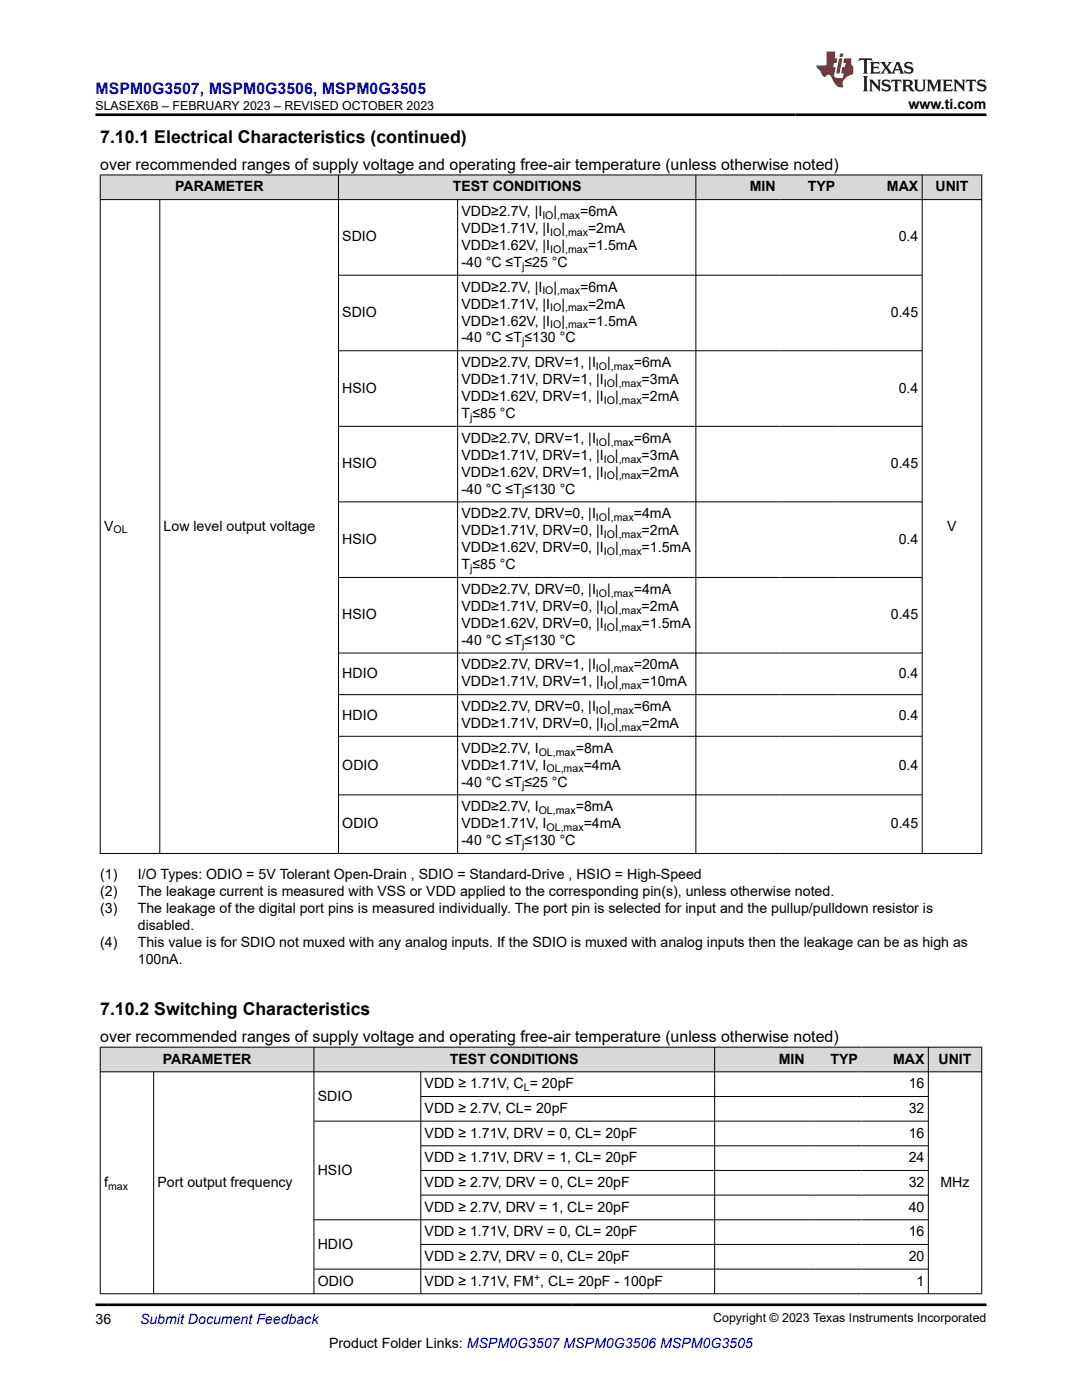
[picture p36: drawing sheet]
<svg xmlns="http://www.w3.org/2000/svg" width="216mm" height="279mm" viewBox="0 0 216 279" stroke-linecap="round" stroke-linejoin="round" font-family="sans-serif">
<defs><g id="words">
<g font-size="3.5">
<text x="20" y="28.5">7.10.1 Electrical Characteristics (continued)</text>
<text x="20" y="202.6">7.10.2 Switching Characteristics</text>
</g>
<text font-size="3.2" fill="#00f" x="19" y="18.7">MSPM0G3507, MSPM0G3506, MSPM0G3505</text>
<g font-size="3.2">
<text x="20" y="33.9">over recommended ranges of supply voltage and operating free-air temperature (unless otherwise noted)</text>
<text x="20" y="207.9">over recommended ranges of supply voltage and operating free-air temperature (unless otherwise noted)</text>
</g>
<g font-size="2.8">
<text x="181.3" y="21.8">www.ti.com</text>
<text x="34.9" y="38.2">PARAMETER</text>
<text x="90.3" y="38.2">TEST CONDITIONS</text>
<text x="149.6" y="38.2">MIN</text>
<text x="161.2" y="38.2">TYP</text>
<text x="177" y="38.2">MAX</text>
<text x="186.7" y="38.2">UNIT</text>
<text x="92.1" y="43.1">VDD≥2.7V, |I</text>
<text x="92.1" y="46.5">VDD≥1.71V, |I</text>
<text x="110.5" y="43.1">|</text>
<text x="112" y="46.5">|</text>
<text x="115.8" y="43.1">=6mA</text>
<text x="117.3" y="46.5">=2mA</text>
<text x="68.3" y="48.2">SDIO</text>
<text x="92.1" y="49.9">VDD≥1.62V, |I</text>
<text x="92.1" y="53.3">-40 °C ≤T≤25 °C</text>
<text x="112" y="49.9">|</text>
<text x="117.3" y="49.9">=1.5mA</text>
<text x="179.3" y="48.2">0.4</text>
<text x="92.1" y="58.2">VDD≥2.7V, |I</text>
<text x="110.5" y="58.2">|</text>
<text x="115.8" y="58.2">=6mA</text>
<text x="68.3" y="63.3">SDIO</text>
<text x="92.1" y="65">VDD≥1.62V, |I</text>
<text x="92.1" y="61.6">VDD≥1.71V, |I</text>
<text x="112" y="61.6">|</text>
<text x="112" y="65">|</text>
<text x="117.3" y="61.6">=2mA</text>
<text x="117.3" y="65">=1.5mA</text>
<text x="177.8" y="63.3">0.45</text>
<text x="92.1" y="68.4">-40 °C ≤T≤130 °C</text>
<text x="92.1" y="76.7">VDD≥1.71V, DRV=1, |I</text>
<text x="92.1" y="73.3">VDD≥2.7V, DRV=1, |I</text>
<text x="121.1" y="73.3">|</text>
<text x="122.7" y="76.7">|</text>
<text x="126.5" y="73.3">=6mA</text>
<text x="128" y="76.7">=3mA</text>
<text x="68.3" y="78.4">HSIO</text>
<text x="92.1" y="83.4">T≤85 °C</text>
<text x="92.1" y="80">VDD≥1.62V, DRV=1, |I</text>
<text x="122.7" y="80">|</text>
<text x="128" y="80">=2mA</text>
<text x="179.3" y="78.4">0.4</text>
<text x="92.1" y="88.4">VDD≥2.7V, DRV=1, |I</text>
<text x="121.1" y="88.4">|</text>
<text x="126.5" y="88.4">=6mA</text>
<text x="68.3" y="93.4">HSIO</text>
<text x="92.1" y="91.7">VDD≥1.71V, DRV=1, |I</text>
<text x="92.1" y="95.1">VDD≥1.62V, DRV=1, |I</text>
<text x="122.7" y="91.7">|</text>
<text x="122.7" y="95.1">|</text>
<text x="128" y="95.1">=2mA</text>
<text x="128" y="91.7">=3mA</text>
<text x="177.8" y="93.4">0.45</text>
<text x="92.1" y="98.5">-40 °C ≤T≤130 °C</text>
<text x="20.8" y="105.9">V</text>
<text x="32.7" y="105.9">Low level output voltage</text>
<text x="92.1" y="106.8">VDD≥1.71V, DRV=0, |I</text>
<text x="92.1" y="103.4">VDD≥2.7V, DRV=0, |I</text>
<text x="121.1" y="103.4">|</text>
<text x="122.7" y="106.8">|</text>
<text x="126.5" y="103.4">=4mA</text>
<text x="128" y="106.8">=2mA</text>
<text x="189" y="105.9">V</text>
<text x="68.3" y="108.5">HSIO</text>
<text x="92.1" y="113.6">T≤85 °C</text>
<text x="92.1" y="110.2">VDD≥1.62V, DRV=0, |I</text>
<text x="122.7" y="110.2">|</text>
<text x="128" y="110.2">=1.5mA</text>
<text x="179.3" y="108.5">0.4</text>
<text x="92.1" y="118.5">VDD≥2.7V, DRV=0, |I</text>
<text x="121.1" y="118.5">|</text>
<text x="126.5" y="118.5">=4mA</text>
<text x="68.3" y="123.6">HSIO</text>
<text x="92.1" y="121.9">VDD≥1.71V, DRV=0, |I</text>
<text x="92.1" y="125.3">VDD≥1.62V, DRV=0, |I</text>
<text x="122.7" y="121.9">|</text>
<text x="122.7" y="125.3">|</text>
<text x="128" y="125.3">=1.5mA</text>
<text x="128" y="121.9">=2mA</text>
<text x="177.8" y="123.6">0.45</text>
<text x="92.1" y="128.7">-40 °C ≤T≤130 °C</text>
<text x="68.3" y="135.3">HDIO</text>
<text x="92.1" y="137">VDD≥1.71V, DRV=1, |I</text>
<text x="92.1" y="133.6">VDD≥2.7V, DRV=1, |I</text>
<text x="121.1" y="133.6">|</text>
<text x="122.7" y="137">|</text>
<text x="126.5" y="133.6">=20mA</text>
<text x="128" y="137">=10mA</text>
<text x="179.3" y="135.3">0.4</text>
<text x="68.3" y="143.6">HDIO</text>
<text x="92.1" y="141.9">VDD≥2.7V, DRV=0, |I</text>
<text x="121.1" y="141.9">|</text>
<text x="126.5" y="141.9">=6mA</text>
<text x="179.3" y="143.6">0.4</text>
<text x="92.1" y="145.3">VDD≥1.71V, DRV=0, |I</text>
<text x="122.7" y="145.3">|</text>
<text x="128" y="145.3">=2mA</text>
<text x="68.3" y="153.6">ODIO</text>
<text x="92.1" y="153.6">VDD≥1.71V, I</text>
<text x="92.1" y="150.2">VDD≥2.7V, I</text>
<text x="114.9" y="150.2">=8mA</text>
<text x="116.5" y="153.6">=4mA</text>
<text x="179.3" y="153.6">0.4</text>
<text x="92.1" y="157">-40 °C ≤T≤25 °C</text>
<text x="92.1" y="161.9">VDD≥2.7V, I</text>
<text x="114.9" y="161.9">=8mA</text>
<text x="68.3" y="165.3">ODIO</text>
<text x="92.1" y="165.3">VDD≥1.71V, I</text>
<text x="116.5" y="165.3">=4mA</text>
<text x="177.8" y="165.3">0.45</text>
<text x="92.1" y="168.7">-40 °C ≤T≤130 °C</text>
<text x="20" y="175.5">(1)</text>
<text x="20" y="178.9">(2)</text>
<text x="27.5" y="175.5">I/O Types: ODIO = 5V Tolerant Open-Drain , SDIO = Standard-Drive , HSIO = High-Speed</text>
<text x="27.5" y="178.9">The leakage current is measured with VSS or VDD applied to the corresponding pin(s), unless otherwise noted.</text>
<text x="20" y="182.3">(3)</text>
<text x="27.5" y="182.3">The leakage of the digital port pins is measured individually. The port pin is selected for input and the pullup/pulldown resistor is</text>
<text x="27.5" y="185.6">disabled.</text>
<text x="20" y="189">(4)</text>
<text x="27.5" y="189">This value is for SDIO not muxed with any analog inputs. If the SDIO is muxed with analog inputs then the leakage can be as high as</text>
<text x="27.5" y="192.4">100nA.</text>
<text x="32.5" y="212.3">PARAMETER</text>
<text x="89.8" y="212.3">TEST CONDITIONS</text>
<text x="155.4" y="212.3">MIN</text>
<text x="165.7" y="212.3">TYP</text>
<text x="178.2" y="212.3">MAX</text>
<text x="187.3" y="212.3">UNIT</text>
<text x="63.4" y="219.6">SDIO</text>
<text x="84.7" y="217.2">VDD ≥ 1.71V, C = 20pF</text>
<text x="181.3" y="217.2">16</text>
<text x="84.7" y="227">VDD ≥ 1.71V, DRV = 0, CL= 20pF</text>
<text x="84.7" y="222.1">VDD ≥ 2.7V, CL= 20pF</text>
<text x="181.3" y="227">16</text>
<text x="181.3" y="222.1">32</text>
<text x="84.7" y="231.9">VDD ≥ 1.71V, DRV = 1, CL= 20pF</text>
<text x="181.3" y="231.9">24</text>
<text x="20.8" y="236.9">f</text>
<text x="31.4" y="236.9">Port output frequency</text>
<text x="63.4" y="234.4">HSIO</text>
<text x="84.7" y="236.9">VDD ≥ 2.7V, DRV = 0, CL= 20pF</text>
<text x="181.3" y="236.9">32</text>
<text x="187.7" y="236.9">MHz</text>
<text x="84.7" y="241.8">VDD ≥ 2.7V, DRV = 1, CL= 20pF</text>
<text x="181.3" y="241.8">40</text>
<text x="63.4" y="249.2">HDIO</text>
<text x="84.7" y="246.7">VDD ≥ 1.71V, DRV = 0, CL= 20pF</text>
<text x="84.7" y="251.6">VDD ≥ 2.7V, DRV = 0, CL= 20pF</text>
<text x="181.3" y="246.7">16</text>
<text x="181.3" y="251.6">20</text>
<text x="63.4" y="256.6">ODIO</text>
<text x="84.7" y="256.6">VDD ≥ 1.71V, FM , CL= 20pF - 100pF</text>
<text x="182.9" y="256.6">1</text>
<text x="19" y="264.2">36</text>
<text x="65.7" y="269">Product Folder Links: MSPM0G3507 MSPM0G3506 MSPM0G3505</text>
</g>
<text font-size="2.8" fill="#00f" x="27.9" y="264.2">Submit Document Feedback</text>
<g font-size="2.5">
<text x="19" y="21.9">SLASEX6B – FEBRUARY 2023 – REVISED OCTOBER 2023</text>
<text x="142.3" y="263.9">Copyright © 2023 Texas Instruments Incorporated</text>
</g>
<g font-size="2.1">
<text x="108.2" y="43.7">IO ,max</text>
<text x="109.8" y="47.1">IO ,max</text>
<text x="104.2" y="53.8">j</text>
<text x="109.8" y="50.4">IO ,max</text>
<text x="108.2" y="58.8">IO ,max</text>
<text x="109.8" y="65.5">IO ,max</text>
<text x="109.8" y="62.1">IO ,max</text>
<text x="104.2" y="68.9">j</text>
<text x="118.9" y="73.8">IO ,max</text>
<text x="120.5" y="77.2">IO ,max</text>
<text x="93.8" y="84">j</text>
<text x="120.5" y="80.6">IO ,max</text>
<text x="118.9" y="88.9">IO ,max</text>
<text x="120.5" y="92.3">IO ,max</text>
<text x="120.5" y="95.7">IO ,max</text>
<text x="104.2" y="99.1">j</text>
<text x="22.6" y="106.5">OL</text>
<text x="118.9" y="104">IO ,max</text>
<text x="120.5" y="107.4">IO ,max</text>
<text x="120.5" y="110.8">IO ,max</text>
<text x="93.8" y="114.2">j</text>
<text x="118.9" y="119.1">IO ,max</text>
<text x="120.5" y="122.5">IO ,max</text>
<text x="120.5" y="125.9">IO ,max</text>
<text x="104.2" y="129.2">j</text>
<text x="118.9" y="134.2">IO ,max</text>
<text x="120.5" y="137.5">IO ,max</text>
<text x="118.9" y="142.5">IO ,max</text>
<text x="120.5" y="145.9">IO ,max</text>
<text x="107.5" y="150.8">OL,max</text>
<text x="109.1" y="154.2">OL,max</text>
<text x="104.2" y="157.6">j</text>
<text x="107.5" y="162.5">OL,max</text>
<text x="109.1" y="165.9">OL,max</text>
<text x="104.2" y="169.2">j</text>
<text x="104.5" y="217.7">L</text>
<text x="21.6" y="237.4">max</text>
<text x="106.6" y="255.6">+</text>
</g>
</g></defs>
<g fill="#d8d8d8">
<path d="M20 34.9h175.9v4.9h-175.9z" fill-rule="evenodd"/>
<path d="M20.1 35h47.4v4.8h-47.4z" fill-rule="evenodd"/>
<path d="M67.6 35h71.2v4.8h-71.2z" fill-rule="evenodd"/>
<path d="M138.9 35h16.6v4.8h-16.6z" fill-rule="evenodd"/>
<path d="M155.5 35h11.9v4.8h-11.9z" fill-rule="evenodd"/>
<path d="M167.4 35h16.6v4.8h-16.6z" fill-rule="evenodd"/>
<path d="M184.1 35h11.7v4.8h-11.7z" fill-rule="evenodd"/>
</g>
<g fill="none" stroke="#000" stroke-width=".2">
<path d="M19.9 34.9h176.1M19.9 39.8h176.1M20 34.9v135.5M31.9 39.8v130.6M67.5 34.9v135.5M91.3 39.8v130.6M138.9 34.9v135.5M184 34.9v135.5M195.9 34.9v135.5M67.5 54.9h116.6M67.5 70h116.6M67.5 85.1h116.6"/>
<path d="M67.5 100.2h116.6M67.5 115.2h116.6M67.5 130.3h116.6M67.5 138.6h116.6M67.5 146.9h116.6M67.5 158.6h116.6M19.9 170.3h176.1"/>
</g>
<g fill="#d8d8d8">
<path d="M20 209h175.9v4.9h-175.9z" fill-rule="evenodd"/>
<path d="M20.1 209h42.5v4.8h-42.5z" fill-rule="evenodd"/>
<path d="M62.7 209h79.8v4.8h-79.8z" fill-rule="evenodd"/>
<path d="M142.7 209h18.6v4.8h-18.6z" fill-rule="evenodd"/>
<path d="M161.3 209h10.6v4.8h-10.6z" fill-rule="evenodd"/>
<path d="M171.9 209h13.3v4.8h-13.3z" fill-rule="evenodd"/>
<path d="M185.3 209h10.5v4.8h-10.5z" fill-rule="evenodd"/>
</g>
<g fill="none" stroke="#000" stroke-width=".2">
<path d="M19.9 209h176.1M19.9 213.9h176.1M20 208.9v49.4M30.7 213.9v44.4M62.6 208.9v49.4M84 213.9v44.4M84 218.8h101.3M142.6 208.9v49.4M185.2 208.9v49.4M195.9 208.9v49.4M84 228.7h101.3M84 233.6h101.3"/>
<path d="M84 238.5h101.3M185.3 223.7h-122.7M19.9 258.2h176.1M62.6 243.4h122.7M84 248.4h101.3M185.3 253.3h-122.7"/>
</g>
<path d="M171.5 11.6l-.2 .6 .5-.2h.6v.1v2.2l-.2 .4h1l-.2-.4v-2.2v-.1h.5l.5 .2-.1-.6zM173.6 12.4l.2 .3v1.6l-.2 .4h1.9l.1-.6a1.08 1.08 0 0 1-1.3 .2v-.7h.6l.4 .2v-.7l-.4 .2h-.6v-.5l.2-.2a1 1 0 0 1 1 .3l-.1-.5zM175.7 12.4l.9 1.1-1 1.2h.9l-.2-.2 .5-.8 .4 .8-.2 .2h1.6l-.2-.2 .2-.5h.9l.1 .5-.1 .2h.9l-.2-.4-.8-1.9h-.5l-.9 2.1-.9-1.1 .9-1h-.8l.2 .2-.4 .6-.4-.6 .2-.2zM179 12.8l.4 1h-.7zM180.7 12.5a.65 .65 0 0 0-.2 .7 .65 .65 0 0 0 .6 .5l.6 .1 .1 .3a.79 .79 0 0 1-.7 .4 .79 .79 0 0 1-.7-.5l.1 .7 .2-.1a.93 .93 0 0 0 1.1 0 .93 .93 0 0 0 .4-.9 1.46 1.46 0 0 0-1.2-.6l-.1-.3a1.09 1.09 0 0 1 1.2 .2l-.2-.6-.1 .1-.5-.2zM172.2 15.2l.2 .4v2.2l-.2 .4h1l-.2-.4v-2.2l.2-.4zM173.4 15.9l.2 .4v1.5l-.2 .4h.8l-.3-.4 .1-1.3 1.6 1.8v-2l.2-.4h-.7l.1 .2 .1 1.1-1.2-1.3zM176.2 16a.65 .65 0 0 0-.2 .8 .65 .65 0 0 0 .6 .4l.6 .2 .1 .2a.79 .79 0 0 1-.7 .4 .79 .79 0 0 1-.7-.5l.1 .7 .2-.1a.93 .93 0 0 0 1.1 .1 .93 .93 0 0 0 .4-1 1.46 1.46 0 0 0-1.2-.5l-.1-.4a1.09 1.09 0 0 1 1.2 .2l-.1-.6-.2 .1-.5-.1zM177.9 15.9l-.1 .6a.63 .63 0 0 1 .8-.3v1.6l-.3 .4h1l-.2-.4v-1.6a.66 .66 0 0 1 .8 .3l-.1-.6zM180 15.9l.2 .4v1.5l-.2 .4h1l-.2-.2-.1-.7h.5l.1 .2a.79 .79 0 0 0 1.2 .6l-1-.9a.61 .61 0 0 0 .6-.6 .61 .61 0 0 0-.5-.7zM180.8 16.2h.1a.47 .47 0 0 1 .5 .1 .47 .47 0 0 1 .1 .5l-.1 .1-.7 .1zM182.3 15.9l.2 .2a2.27 2.27 0 0 0 .4 2 1.04 1.04 0 0 0 1.7-.7v-1.3l.2-.2h-.8l.2 .4v1.1a.6 .6 0 0 1-.6 .6 .6 .6 0 0 1-.6-.6v-1.1l.3-.4zM184.9 15.9l.2 .4v1.5l-.2 .4h.8l-.3-.4v-1.4l.9 1.9 .9-1.9v1.4l-.3 .4h1l-.2-.4v-1.5l.2-.4h-.8l-.7 1.5-.6-1.5zM188.1 15.9l.2 .4v1.5l-.2 .4h1.9l.1-.6a1.09 1.09 0 0 1-1.3 .2v-.7h.6l.4 .2v-.6l-.4 .2h-.6v-.6l.2-.1a1.01 1.01 0 0 1 1 .3l-.1-.6zM190.2 15.9l.3 .4v1.5l-.3 .4h.8l-.2-.4v-1.3l1.6 1.8v-2l.2-.4h-.7l.2 .2v1.1l-1.2-1.3zM192.8 15.9l-.1 .6a.63 .63 0 0 1 .8-.3v1.6l-.3 .4h1l-.2-.4v-1.6a.66 .66 0 0 1 .8 .3l-.1-.6zM195.2 16a.65 .65 0 0 0-.2 .8 .65 .65 0 0 0 .6 .4l.6 .2 .2 .2a.79 .79 0 0 1-.7 .4 .79 .79 0 0 1-.7-.5l.1 .7 .2-.1a.93 .93 0 0 0 1 .1 .93 .93 0 0 0 .5-1 1.46 1.46 0 0 0-1.3-.5v-.4a1.09 1.09 0 0 1 1.2 .2l-.2-.6-.2 .1-.5-.1z" fill="#231f20"/>
<path d="M164.9 10.3v2.7h-2l.1 .4 .8 1a.95 .95 0 0 0 1 .9 .59 .59 0 0 1 .5-.4 .59 .59 0 0 1 .5 .3l.4 .8a1.59 1.59 0 0 0 2.1 1.4 1.61 1.61 0 0 1 1-2.3l1-.3-.1-1.5a1.59 1.59 0 0 1-.3-1.7h-1.5l-.2 .9h.6l-.2 .9h-.5l-.2 .9v.3l.4 .1-.1 .9h-.7a.73 .73 0 0 1-1-.7l.3-1.5h-.5l.1-.9h.5l.2-.9h-.5v-1.3zM167.4 11.6l-.6 3.1h.7l.6-3.1zM167.6 10.7l-.1 .6h.7l.1-.6z" fill="#ed1c24"/>
<path d="M19 22.9h177.8M19 260.4h177.8" fill="none" stroke="#000" stroke-width=".53"/>
<use href="#words"/>
</svg>
